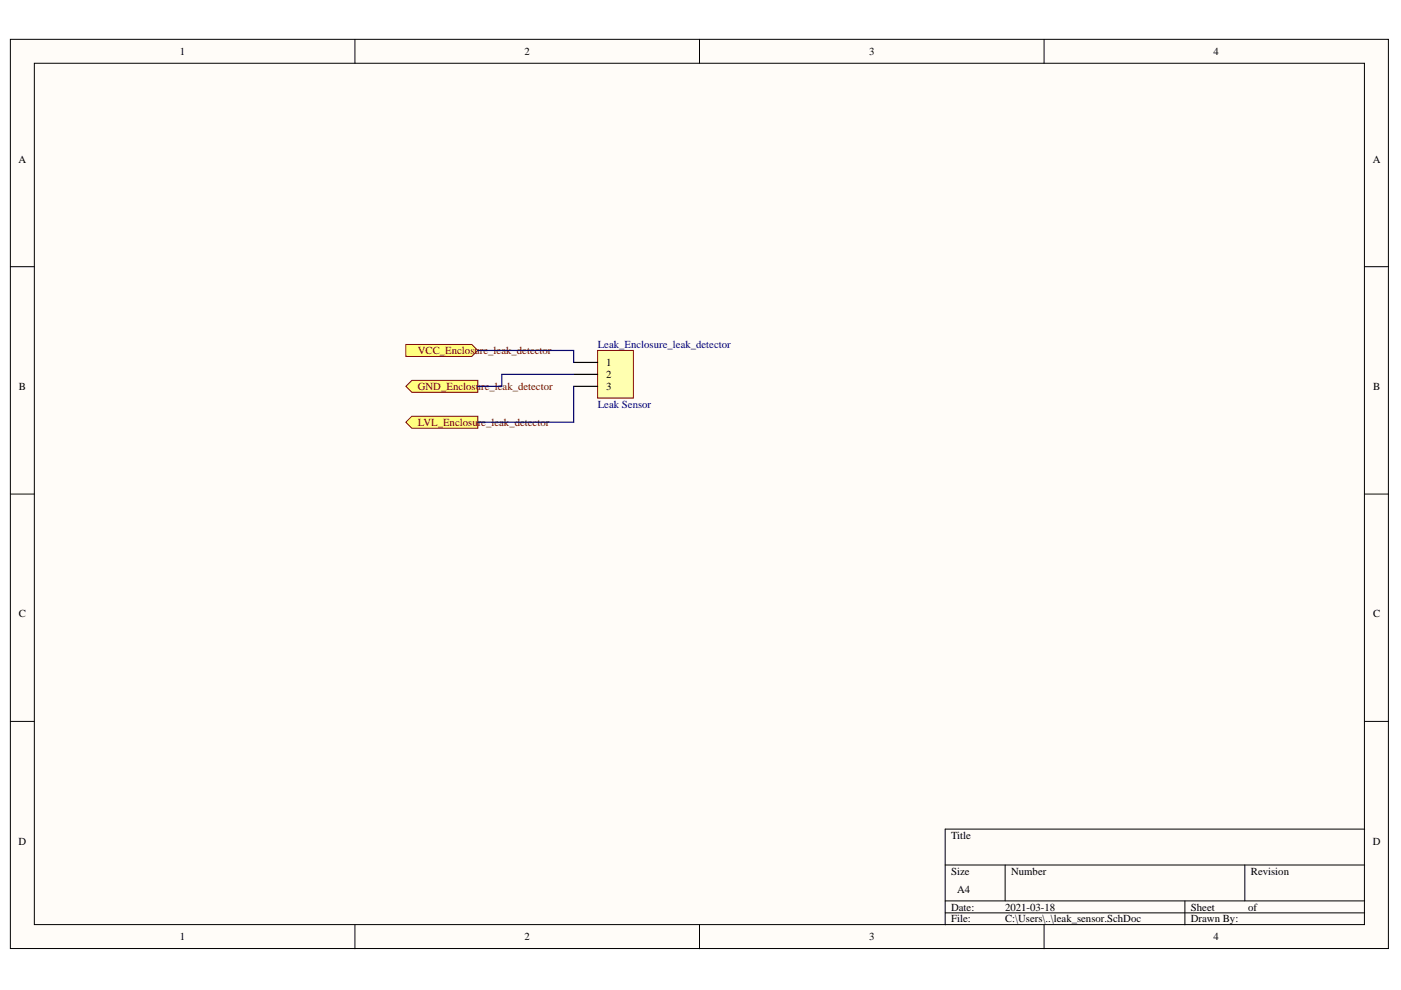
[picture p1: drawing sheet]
<svg xmlns="http://www.w3.org/2000/svg" width="297mm" height="210mm" viewBox="0 0 297 210" stroke-linecap="round" stroke-linejoin="round" font-family="sans-serif">
<defs><g id="words">
<g font-size="2.3">
<text x="38.1" y="11.6">1</text>
<text x="111.2" y="11.6">2</text>
<text x="184.3" y="11.6">3</text>
<text x="257.3" y="11.6">4</text>
<text x="3.9" y="34.5">A</text>
<text x="291" y="34.5">A</text>
<text x="128.5" y="77.6">1</text>
<text x="4" y="82.7">B</text>
<text x="128.5" y="80.2">2</text>
<text x="128.5" y="82.7">3</text>
<text x="291.1" y="82.7">B</text>
<text x="4" y="130.9">C</text>
<text x="291.1" y="130.9">C</text>
<text x="3.9" y="179.1">D</text>
<text x="201.7" y="177.8">Title</text>
<text x="291" y="179.1">D</text>
<text x="201.7" y="185.5">Size</text>
<text x="214.4" y="185.5">Number</text>
<text x="265.2" y="185.5">Revision</text>
<text x="202.9" y="189.3">A4</text>
<text x="201.7" y="193.1">Date:</text>
<text x="201.7" y="195.6">File:</text>
<text x="213.1" y="193.1">2021-03-18</text>
<text x="213.1" y="195.6">C:\Users\..\leak_sensor.SchDoc</text>
<text x="252.5" y="193.1">Sheet</text>
<text x="252.5" y="195.6">Drawn By:</text>
<text x="264.6" y="193.1">of</text>
<text x="38.1" y="199.4">1</text>
<text x="111.2" y="199.4">2</text>
<text x="184.3" y="199.4">3</text>
<text x="257.3" y="199.4">4</text>
</g>
<g font-size="2.3" fill="#800000">
<text x="88.6" y="75.1">VCC_Enclosure_leak_detector</text>
<text x="88.6" y="82.7">GND_Enclosure_leak_detector</text>
<text x="88.6" y="90.3">LVL_Enclosure_leak_detector</text>
</g>
<g font-size="2.3" fill="#000080">
<text x="126.7" y="73.8">Leak_Enclosure_leak_detector</text>
<text x="126.7" y="86.5">Leak Sensor</text>
</g>
</g></defs>
<g fill="#fffcf8" stroke="#000" stroke-width=".21">
<path d="M2.2 8.3h292.2v192.8h-292.2z"/>
<path d="M7.3 13.4h282v182.6h-282z"/>
</g>
<g fill="none" stroke="#000" stroke-width=".21">
<path d="M75.3 8.3v5.1M148.3 8.3v5.1M221.4 8.3v5.1M2.2 56.5h5.1M289.3 56.5h5.1M2.2 104.8h5.1M289.3 104.8h5.1M2.2 153h5.1M289.3 153h5.1M289.3 175.8h-88.9v20.3M75.3 196.1v5.1M148.3 196.1v5.1"/>
<path d="M200.4 183.4h88.9M200.4 191h88.9M200.4 193.5h88.9M213.1 183.4v7.6M221.4 196.1v5.1M251.2 191v5.1M263.9 183.4v7.6"/>
</g>
<g fill="#ffff80" stroke="#800000" stroke-width=".21">
<path d="M86.1 73h13.9l1.3 1.3-1.3 1.3h-13.9z" fill-rule="evenodd"/>
<path d="M86.1 81.9l1.2-1.3h14v2.6h-14z" fill-rule="evenodd"/>
<path d="M86.1 89.5l1.2-1.2h14v2.5h-14z" fill-rule="evenodd"/>
</g>
<path d="M126.7 74.3h7.6v10.1h-7.6z" fill="#ffffb0" stroke="#800000" stroke-width=".21"/>
<path d="M121.6 76.8h5.1M121.6 79.4h5.1M121.6 81.9h5.1" fill="none" stroke="#000" stroke-width=".25"/>
<path d="M101.3 74.3h20.3v2.5M121.6 79.4h-15.2v2.5h-5.1M121.6 81.9v7.6h-20.3" fill="none" stroke="#000080" stroke-width=".25"/>
<use href="#words"/>
</svg>
